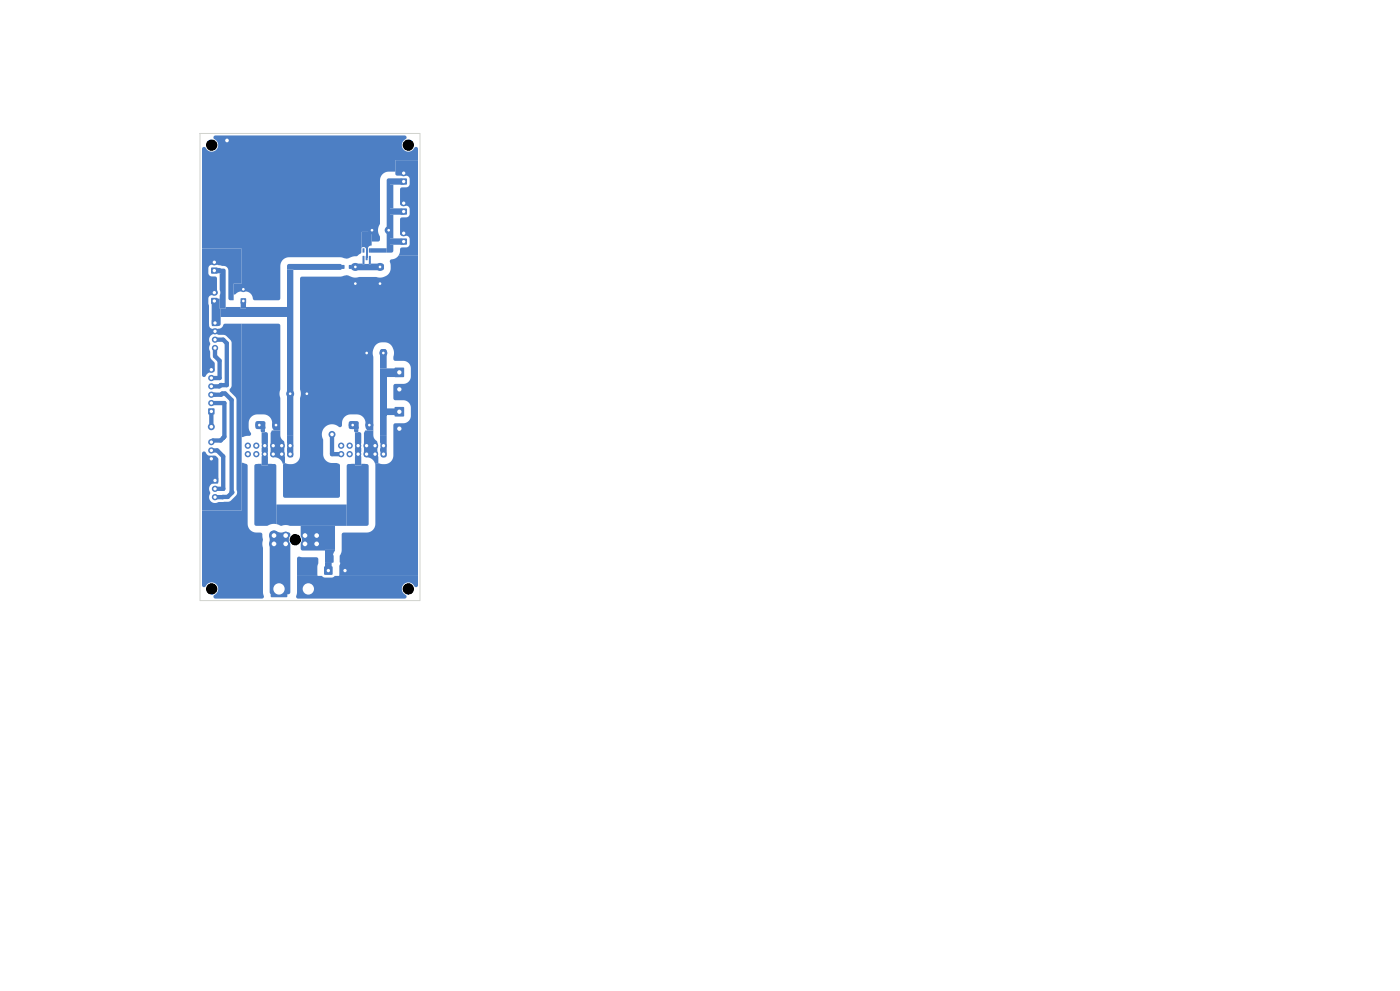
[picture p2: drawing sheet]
<svg xmlns="http://www.w3.org/2000/svg" width="420mm" height="297mm" viewBox="0 0 420 297" stroke-linecap="round" stroke-linejoin="round" font-family="sans-serif">
<g fill="#4d7fc4">
<path d="M118.4 122h2.8v2.8h-2.8z"/>
<path d="M62.5 122.4h1.8v1.8h-1.8z"/>
<circle cx="74.3" cy="136.1" r=".95"/>
<circle cx="74.3" cy="133.6" r=".95"/>
<circle cx="76.9" cy="136.1" r=".95"/>
<circle cx="76.9" cy="133.6" r=".95"/>
<circle cx="79.4" cy="136.1" r=".95"/>
<circle cx="79.4" cy="133.6" r=".95"/>
<circle cx="82" cy="136.1" r=".95"/>
<circle cx="82" cy="133.6" r=".95"/>
<circle cx="84.5" cy="136.1" r=".95"/>
<circle cx="84.5" cy="133.6" r=".95"/>
<circle cx="87" cy="136.1" r=".95"/>
<circle cx="87" cy="133.6" r=".95"/>
<circle cx="82.2" cy="160.5" r="1.5"/>
<circle cx="82.2" cy="163" r="1.5"/>
<circle cx="85.7" cy="160.5" r="1.15"/>
<circle cx="85.7" cy="163" r="1.15"/>
<circle cx="91.5" cy="160.5" r="1.15"/>
<circle cx="91.5" cy="163" r="1.15"/>
<circle cx="95" cy="160.5" r="1.5"/>
<circle cx="95" cy="163" r="1.5"/>
<circle cx="119.8" cy="128.5" r="1.45"/>
<circle cx="77.8" cy="127.4" r="1.2"/>
<circle cx="82.8" cy="127.4" r="1.2"/>
</g>
<path d="M63.4 118.3h.1M63.4 115.8h.1M63.4 113.3h.1M63.4 110.8h.1M63.4 120.8h.1" fill="none" stroke="#4d7fc4" stroke-width="1.9"/>
<path d="M120.2 71.5h1.8v1.8h-1.8z" fill="#4d7fc4"/>
<path d="M121 69.9h.2" fill="none" stroke="#4d7fc4" stroke-width="1.9"/>
<g fill="#4d7fc4">
<path d="M63.4 89.3h1.8v1.8h-1.8z"/>
<circle cx="116.6" cy="69" r="1.2"/>
<circle cx="111.6" cy="69" r="1.2"/>
</g>
<path d="M64.2 87.7h.2" fill="none" stroke="#4d7fc4" stroke-width="1.9"/>
<g fill="#4d7fc4">
<path d="M81.2 174.1l4.9-.1 .1 4.9-4.9 .1z"/>
<path d="M63.4 80.2h1.8v1.8h-1.8z"/>
<circle cx="92.5" cy="176.5" r="2.5"/>
</g>
<path d="M64.2 78.6h.2" fill="none" stroke="#4d7fc4" stroke-width="1.9"/>
<g fill="#4d7fc4">
<path d="M97.3 169.8h2.4v2.4h-2.4z"/>
<path d="M63.6 95.9h1.8v1.8h-1.8z"/>
<circle cx="103.5" cy="171" r="1.3"/>
<circle cx="114" cy="80" r="1.2"/>
<circle cx="114" cy="85" r="1.2"/>
</g>
<path d="M64.5 99.3h.1M64.5 101.8h.1M64.5 104.3h.1" fill="none" stroke="#4d7fc4" stroke-width="1.9"/>
<g fill="#4d7fc4">
<path d="M72.2 89.4h1.6v1.6h-1.6z"/>
<path d="M118.4 110.2h2.8v2.8h-2.8z"/>
<path d="M120.2 53.5h1.8v1.8h-1.8z"/>
<circle cx="73" cy="86.7" r=".85"/>
<circle cx="105.8" cy="127.4" r="1.2"/>
<circle cx="110.8" cy="127.4" r="1.2"/>
<circle cx="115" cy="105.8" r="1.2"/>
<circle cx="110" cy="105.8" r="1.2"/>
<circle cx="102.4" cy="136.1" r=".95"/>
<circle cx="102.4" cy="133.6" r=".95"/>
<circle cx="104.9" cy="136.1" r=".95"/>
<circle cx="104.9" cy="133.6" r=".95"/>
<circle cx="107.4" cy="136.1" r=".95"/>
<circle cx="107.4" cy="133.6" r=".95"/>
<circle cx="110" cy="136.1" r=".95"/>
<circle cx="110" cy="133.6" r=".95"/>
<circle cx="112.5" cy="136.1" r=".95"/>
<circle cx="112.5" cy="133.6" r=".95"/>
<circle cx="115.1" cy="136.1" r=".95"/>
<circle cx="115.1" cy="133.6" r=".95"/>
<circle cx="119.8" cy="116.7" r="1.45"/>
</g>
<path d="M121 51.9h.2" fill="none" stroke="#4d7fc4" stroke-width="1.9"/>
<path d="M62.5 136.6h1.8v1.8h-1.8z" fill="#4d7fc4"/>
<path d="M63.4 135h.1M63.4 132.5h.1" fill="none" stroke="#4d7fc4" stroke-width="1.9"/>
<g fill="#4d7fc4">
<path d="M63.6 143.1h1.8v1.8h-1.8z"/>
<circle cx="87" cy="118" r="1.2"/>
<circle cx="92" cy="118" r="1.2"/>
</g>
<path d="M64.5 146.5h.1M64.5 149h.1" fill="none" stroke="#4d7fc4" stroke-width="1.9"/>
<path d="M120.2 62.5h1.8v1.8h-1.8z" fill="#4d7fc4"/>
<path d="M121 60.9h.2" fill="none" stroke="#4d7fc4" stroke-width="1.9"/>
<g fill="#4d7fc4">
<path d="M110.7 76.7l.5 .1v1.2l-.5-.1z"/>
<path d="M109.7 76.7l.6 .1-.1 1.2-.5-.1z"/>
<path d="M108.8 76.7l.5 .1v1.2l-.5-.1z"/>
<path d="M108.8 74.4l.5 .1v1.2l-.5-.1z"/>
<path d="M110.7 74.4l.5 .1v1.2l-.5-.1z"/>
<path d="M97.7 166.4h2.3v2.2h-2.3z"/>
<path d="M102 166.4h2.3v2.2h-2.3z"/>
<path d="M102.6 79.5h.8l-.2 1.1-.7-.1z"/>
<path d="M104.7 79.5h.8l-.1 1.1-.8-.1z"/>
<circle cx="106.6" cy="80" r="1.2"/>
<circle cx="106.6" cy="85" r="1.2"/>
<circle cx="87" cy="104" r=".75"/>
<circle cx="117" cy="60" r=".75"/>
<circle cx="115" cy="127" r=".75"/>
<circle cx="68.1" cy="42.1" r="1.05"/>
<circle cx="99.6" cy="130.2" r="1.05"/>
<circle cx="63.4" cy="127.9" r="1.05"/>
</g>
<path d="M63.4 118.3h2.9l.4-.4h.8l2 2v27.5l.2 .2-1.4 1.3-3.8 .1M64.5 101.8h2.5l1 1.1v12.5h-1.8l-.4 .4h-2.4M64.5 104.3v2.4l1.4 1.4v5.2h-2.5M66.4 115.4h.1M63.4 123.3v4.6M63.4 120.8h3.9v10.1l-1.1 1.1h-2.3l-.5 .5M63.4 135h1.8l1.8 1.8v9.7M67 131.2h.1M99.6 130.2v5.9h2.8M64.5 146.5h2.5M67 146.5h.1" fill="none" stroke="#4d7fc4" stroke-width="1.3"/>
<g fill="#4d7fc4">
<path d="M110.7 78h.5v1.2h-.5z"/>
<path d="M114 113h2v11.4h-2z"/>
<path d="M114.2 104.8l1.4-.2 .4 .4v5.4h-2v-5.2z"/>
<path d="M89.1 172.6h7.5l.8 .5h2.2l.8-.5h25v2.8a.72 .72 0 0 1-.8 .5 .72 .72 0 0 1-.6-.7 2.01 2.01 0 0 0-3.2 .3 2.01 2.01 0 0 0 1.1 3 .6 .6 0 0 1-.5 .9h-32a.75 .75 0 0 1-.6-.5 .75 .75 0 0 1 .2-.8z"/>
<path d="M117 53.4l3.8 .2a.69 .69 0 0 1 .8 .6v.8l-.4 .3h-4.2z"/>
<path d="M114 124.4h2v6h-2z"/>
<path d="M81.1 159.4l1.1-.4 1.9 .6 1.8-.2a.9 .9 0 0 1 1 .3 .9 .9 0 0 1 .1 1 2.4 2.4 0 0 0 .1 2.5l-.1 14.5-.5 .4-5.2-.1-.4-.5v-17.6z"/>
<path d="M114 130.4h2v6.1l-.4 .6h-.9l-.5-.4-.2-1.7 .3-1.3-.3-1.2z"/>
<path d="M116.2 53.6l.8-.2v1.9h1v7.1h-1v1.9h1v7.1h-1v2h1v1.9l-.6 .4h-1.4v-21.7z"/>
<path d="M86.1 80.8h1.9v49.6h-1.9z"/>
<path d="M97.5 168.5h2v3l-.3 .5-1.3 .1-.3-.3z"/>
<path d="M117 71.4l3.8 .2a.69 .69 0 0 1 .8 .6v.8l-.4 .3-4.2 .1z"/>
<path d="M86.1 130.4h1.9v6.1l-.4 .6h-.9l-.5-.4z"/>
<path d="M60.6 74.5h11.9v10.5h-2.4l-.1 5h-1.1l-.4-.4v-8.5a1.41 1.41 0 0 0-1.4-1.4l-2-.3h-1.6l-.6 .2-.4 .5v1.8l.2 .6 .8 .3 1.2 .1 .4 .4 .1 4.1a.78 .78 0 0 1-.5 1l-1.5 .1-.7 .7 .2 7.9a1.23 1.23 0 0 0 1 1.5l1.9-.1a1.83 1.83 0 0 0 1.6-1.4l5.3-.1v56h-11.9v-17.2a.66 .66 0 0 1 .7-.5 .66 .66 0 0 1 .6 .7 2.19 2.19 0 0 0 2.7 .6l.8 .7 .1 .4v6.5l-.5 .6a1.92 1.92 0 0 0-2 .8 1.92 1.92 0 0 0 .1 2.2 1.88 1.88 0 0 0 .2 2.5 1.88 1.88 0 0 0 2.4 .2l3.2-.2 1.9-1.8a1.91 1.91 0 0 0 .1-1.8v-26.9l-.3-.8-1.8-2 .7-1.5v-12.7l-.4-.9-1.4-1.3-2.4-.4a1.88 1.88 0 0 0-2.2 .6 1.88 1.88 0 0 0 0 2.3 2.31 2.31 0 0 0-.1 2.4l.2 1.8 1.2 1.6v2.2l-.5 .5a2.11 2.11 0 0 0-2.4 1.3 .6 .6 0 0 1-.9-.5z"/>
<path d="M111.2 74.5l4.8-.1v1.3h-4.7z"/>
<path d="M63.7 89.7l2.2-.2v3h.3v4.6a1.36 1.36 0 0 1-1.8 .4 .63 .63 0 0 1-.9-.5v-6.9z"/>
<path d="M72.4 90.3a.85 .85 0 0 1 1.4 .4v1.8h-1.6z"/>
<path d="M118.6 48h6.8v28.5h-5.8l.4-1.1a.89 .89 0 0 1 .1-1 .89 .89 0 0 1 1-.2h.8a1.08 1.08 0 0 0 1-1v-1.6l-.2-.6-.8-.3-1.5-.1-.4-.4v-4.4a.75 .75 0 0 1 1.1-.6h.8a1.08 1.08 0 0 0 1-1v-1.6l-.2-.6-.8-.3-1.5-.1-.4-.4v-4.4a.75 .75 0 0 1 1.1-.6h.8a1.08 1.08 0 0 0 1-1v-1.8l-.6-.6-3.3-.2-.4-.4z"/>
<path d="M97.5 164.8h3l-.6 1.5v2l-.4 .4v-.2h-2z"/>
<path d="M76.8 126.4l2.2-.2a.69 .69 0 0 1 .6 1l-.1 1.4h-2.5l-.4-.6z"/>
<path d="M105.5 79.2l.5-.2h2.8v.2l5.8-.2 .5 .4 .1 1-.2 .5-.4 .1h-8.7l-.5-.5z"/>
<path d="M90.2 157.6h10.3v7.2l-9.9 .2-.4-.4 .1-1.9a2.35 2.35 0 0 0-.1-2.2z"/>
<path d="M114 110.4h5.7l.4 .4v1.8l-.6 .4h-5.5z"/>
<path d="M86.2 79.3l.5-.2h15.3l.6 .4v.8l-.2 .5-.4 .1-15.9-.1z"/>
<path d="M104.2 139.2l2.3-.2v.5h1.9v-.5h1.1a.82 .82 0 0 1 1.1 .7v17.5l-.6 .4h-6v-18z"/>
<path d="M78.6 129.6h.7a.68 .68 0 0 1 1.1 .5l-.2 3.4 .2 6h-1.9z"/>
<path d="M76.5 139.2l2-.2v.5h1.9v-.5h1.1a.97 .97 0 0 1 1.4 .6v17.5a4.5 4.5 0 0 0-2.8 .5h-3.2l-.6-.4v-17.5z"/>
<path d="M108.9 77.9l.4 .2 .1 1.1h-.6z"/>
<path d="M116 122.4h3.7l.4 .4v1.2l-.6 .4h-3.5z"/>
<path d="M82.9 151.2h21.1v6.4h-16.9a4.4 4.4 0 0 0-2.9 0l-1.5-.6 .2 .1z"/>
<path d="M106.6 129.6h.7a.68 .68 0 0 1 1.1 .5l-.2 3.4 .2 6h-1.9z"/>
<path d="M81.5 129h2.6v1.4a2.02 2.02 0 0 0 .9 1.7l.3 .9 .2 6h-.7a3 3 0 0 0-3.3-2l-.3-.5-.1-3.5 .1-3.2z"/>
<path d="M117 62.4l3.8 .2a.69 .69 0 0 1 .8 .6v.8l-.4 .3h-4.2z"/>
<path d="M106.2 128.6h1.3l-.2 1h-.8z"/>
<path d="M109.5 129h2.5v1.4a3.1 3.1 0 0 0 1.2 2.1l.3 6.5h-1a3.2 3.2 0 0 0-3.1-2.1l-.2-.4v-6.7z"/>
<path d="M66.2 92.5h1.5v-.5h4.5v.5h1.6v-.5h12.3v3h-19.9z"/>
<path d="M104.8 126.4l2.2-.2a.69 .69 0 0 1 .6 1l-.1 1.4h-2.5l-.4-.6z"/>
<path d="M78.2 128.6h1.3l-.2 1h-.8z"/>
<path d="M108.5 69.5h3v4.1a1.1 1.1 0 0 0-1.2 .8h-.6l-.5-.3-.7 .2z"/>
<path d="M66.3 80.5l1.1 .1 .3 .5v11.4h-1.8v-3.8l.2-.9-.2-1.1v-4.8h.4z"/>
<path d="M109.7 74.4h.6v2.7h-.6z"/>
<path d="M64.8 80.5l1.1-.2 .4 .2v1.4h-1.1a.85 .85 0 0 1-.4-1.4z"/>
<path d="M72.5 138.7l.5 .1a1.16 1.16 0 0 1 1.3 .8v17.4a2.6 2.6 0 0 0 2.6 2.6h1.4a1.82 1.82 0 0 1 .5 1.8l.1 16.1 .2 1a.61 .61 0 0 1-.5 .9h-14a.64 .64 0 0 1-.6-.6 .64 .64 0 0 1 .6-.7 2 2 0 0 0 0-3.2 2 2 0 0 0-3.1 1 .6 .6 0 0 1-.9-.5v-22.4h11.9z"/>
<path d="M89.3 167l.4-.2 5.6 .4 .2 1.5-.3 1.2 .1 2.7h-6.2v-5.2z"/>
<path d="M90.2 83.1l.4-.2h11.5l1.2-.3a3.7 3.7 0 0 1 2.7 .6l6.8-.2a3.2 3.2 0 0 0 4.4-2.6v-1.1a.95 .95 0 0 1-.2-1 .95 .95 0 0 1 .8-.6l1.1-.5 .7-.7h5.8v96.1h-23.7l.4-6.3 .4-1.3 .1-5.1 .5-.3h6.9a2.6 2.6 0 0 0 2.6-2.6v-17.8v-.2h.9v-.3l1.1 .4a2.83 2.83 0 0 0 3.2-1.5l.2-1.1v-9.2l.4-.4h2.7a2.27 2.27 0 0 0 2.2-2.2l-.1-2.7a2.28 2.28 0 0 0-2.1-2.1h-2.5l-.5-.3-.1-4 .4-.5 2.8-.1a2.28 2.28 0 0 0 2.1-2.1l-.1-2.7a2.28 2.28 0 0 0-2.1-2.1h-2.7l-.4-.4v-.7a3.2 3.2 0 0 0-2.6-4.4h-1.1a3.3 3.3 0 0 0-2.3 4.4v22h-1.9l-.4-.7-.1-.9a2.66 2.66 0 0 0-2.6-3.2h-2.1a2.6 2.6 0 0 0-2.3 2.6l-.1 .9-.3 .3h-.4a3.1 3.1 0 0 0-4.1-.2 3.1 3.1 0 0 0-.8 4.1l.1 4.5a2.65 2.65 0 0 0 2.5 2.4h1.5l.7 .2 .3 .4v9.2l-.4 .6-16.4-.1-.3-.5v-9.3l.6-.5 1.9 .3a2.61 2.61 0 0 0 2.6-2.6v-17.2l.3-1.1-.3-1.5v-33.2z"/>
<path d="M72.5 97h11l.6 .4v19.3l-.3 1.5 .3 1.1v9.7h-2l-.4-.7-.1-.9a2.66 2.66 0 0 0-2.6-3.2h-1.8a2.6 2.6 0 0 0-2.6 2.6v1.6l.5 1.1a.63 .63 0 0 1 .2 .8 .63 .63 0 0 1-.8 .3l-2 .3z"/>
<path d="M64.2 40.8l.4-.2h56.8a.64 .64 0 0 1 .6 .6 .64 .64 0 0 1-.6 .7 2.01 2.01 0 0 0 0 3.2 2.01 2.01 0 0 0 3.1-1 .6 .6 0 0 1 .9 .5v3.4h-6.8v3.4h-2a2.6 2.6 0 0 0-2.6 2.6v13a3.8 3.8 0 0 0 0 4v1l-.3 .3-2.2 .1v-2.9h-3l-.2 6.3-1.2 1-1.4 .1-1.6 .6-2.1-.4h-15.3a2.63 2.63 0 0 0-2.6 2.6l-.1 10-.5 .3h-7.1a1 1 0 0 1-.7-1.2l-.7-1-1.2-.4h-1.9l-1.4 .8h-.4v-3.2h2.4v-10.5h-11.9v-29.9a.64 .64 0 0 1 .6-.6 .64 .64 0 0 1 .7 .6 2 2 0 0 0 3.2 0 2 2 0 0 0-1-3.1z"/>
</g>
<path d="M60 40h66v140h-66z" fill="none" stroke="#d0d2cd" stroke-width=".3"/>
<g fill="#fff">
<circle cx="68.1" cy="42.1" r=".55"/>
<circle cx="99.6" cy="130.2" r=".55"/>
<circle cx="63.4" cy="127.9" r=".55"/>
<circle cx="74.3" cy="136.1" r=".5"/>
<circle cx="74.3" cy="133.6" r=".5"/>
<circle cx="76.9" cy="136.1" r=".5"/>
<circle cx="76.9" cy="133.6" r=".5"/>
<circle cx="79.4" cy="136.1" r=".5"/>
<circle cx="79.4" cy="133.6" r=".5"/>
<circle cx="82" cy="136.1" r=".5"/>
<circle cx="82" cy="133.6" r=".5"/>
<circle cx="84.5" cy="136.1" r=".5"/>
<circle cx="84.5" cy="133.6" r=".5"/>
<circle cx="87" cy="136.1" r=".5"/>
<circle cx="87" cy="133.6" r=".5"/>
</g>
<circle cx="88.6" cy="161.7" r="1.7" fill="#000"/>
<g fill="#fff">
<circle cx="82.2" cy="160.5" r=".7"/>
<circle cx="82.2" cy="163" r=".7"/>
<circle cx="85.7" cy="160.5" r=".7"/>
<circle cx="85.7" cy="163" r=".7"/>
<circle cx="91.5" cy="160.5" r=".7"/>
<circle cx="91.5" cy="163" r=".7"/>
<circle cx="95" cy="160.5" r=".7"/>
<circle cx="95" cy="163" r=".7"/>
<circle cx="119.8" cy="123.4" r=".65"/>
<circle cx="119.8" cy="128.5" r=".65"/>
<circle cx="77.8" cy="127.4" r=".4"/>
<circle cx="82.8" cy="127.4" r=".4"/>
<circle cx="63.4" cy="123.3" r=".5"/>
<circle cx="63.4" cy="120.8" r=".5"/>
<circle cx="63.4" cy="118.3" r=".5"/>
<circle cx="63.4" cy="115.8" r=".5"/>
<circle cx="63.4" cy="113.3" r=".5"/>
<circle cx="63.4" cy="110.8" r=".5"/>
<circle cx="121.1" cy="72.4" r=".5"/>
<circle cx="121.1" cy="69.9" r=".5"/>
<circle cx="116.6" cy="69" r=".4"/>
<circle cx="111.6" cy="69" r=".4"/>
</g>
<circle cx="122.5" cy="43.5" r="1.7" fill="#000"/>
<g fill="#fff">
<circle cx="64.3" cy="90.2" r=".5"/>
<circle cx="64.3" cy="87.7" r=".5"/>
</g>
<circle cx="63.5" cy="43.5" r="1.7" fill="#000"/>
<g fill="#fff">
<circle cx="83.7" cy="176.5" r="1.7"/>
<circle cx="92.5" cy="176.5" r="1.7"/>
</g>
<g fill="#000">
<circle cx="63.5" cy="176.5" r="1.7"/>
<circle cx="122.5" cy="176.5" r="1.7"/>
</g>
<g fill="#fff">
<circle cx="64.3" cy="81.1" r=".5"/>
<circle cx="64.3" cy="78.6" r=".5"/>
<circle cx="98.5" cy="171" r=".5"/>
<circle cx="103.5" cy="171" r=".5"/>
<circle cx="114" cy="80" r=".4"/>
<circle cx="114" cy="85" r=".4"/>
<circle cx="64.5" cy="96.8" r=".5"/>
<circle cx="64.5" cy="99.3" r=".5"/>
<circle cx="64.5" cy="101.8" r=".5"/>
<circle cx="64.5" cy="104.3" r=".5"/>
<circle cx="73" cy="90.2" r=".4"/>
<circle cx="73" cy="86.7" r=".4"/>
<circle cx="105.8" cy="127.4" r=".4"/>
<circle cx="110.8" cy="127.4" r=".4"/>
<circle cx="115" cy="105.8" r=".4"/>
<circle cx="110" cy="105.8" r=".4"/>
<circle cx="102.3" cy="136.1" r=".5"/>
<circle cx="102.3" cy="133.6" r=".5"/>
<circle cx="104.9" cy="136.1" r=".5"/>
<circle cx="104.9" cy="133.6" r=".5"/>
<circle cx="107.4" cy="136.1" r=".5"/>
<circle cx="107.4" cy="133.6" r=".5"/>
<circle cx="110" cy="136.1" r=".5"/>
<circle cx="110" cy="133.6" r=".5"/>
<circle cx="112.5" cy="136.1" r=".5"/>
<circle cx="112.5" cy="133.6" r=".5"/>
<circle cx="115" cy="136.1" r=".5"/>
<circle cx="115" cy="133.6" r=".5"/>
<circle cx="119.8" cy="111.6" r=".65"/>
<circle cx="119.8" cy="116.7" r=".65"/>
<circle cx="121.1" cy="54.4" r=".5"/>
<circle cx="121.1" cy="51.9" r=".5"/>
<circle cx="63.4" cy="137.5" r=".5"/>
<circle cx="63.4" cy="135" r=".5"/>
<circle cx="63.4" cy="132.5" r=".5"/>
<circle cx="87.1" cy="118" r=".4"/>
<circle cx="92.1" cy="118" r=".4"/>
<circle cx="64.5" cy="144" r=".5"/>
<circle cx="64.5" cy="146.5" r=".5"/>
<circle cx="64.5" cy="149" r=".5"/>
<circle cx="121.1" cy="63.4" r=".5"/>
<circle cx="121.1" cy="60.9" r=".5"/>
<circle cx="106.6" cy="80" r=".4"/>
<circle cx="106.6" cy="85" r=".4"/>
</g>
</svg>
